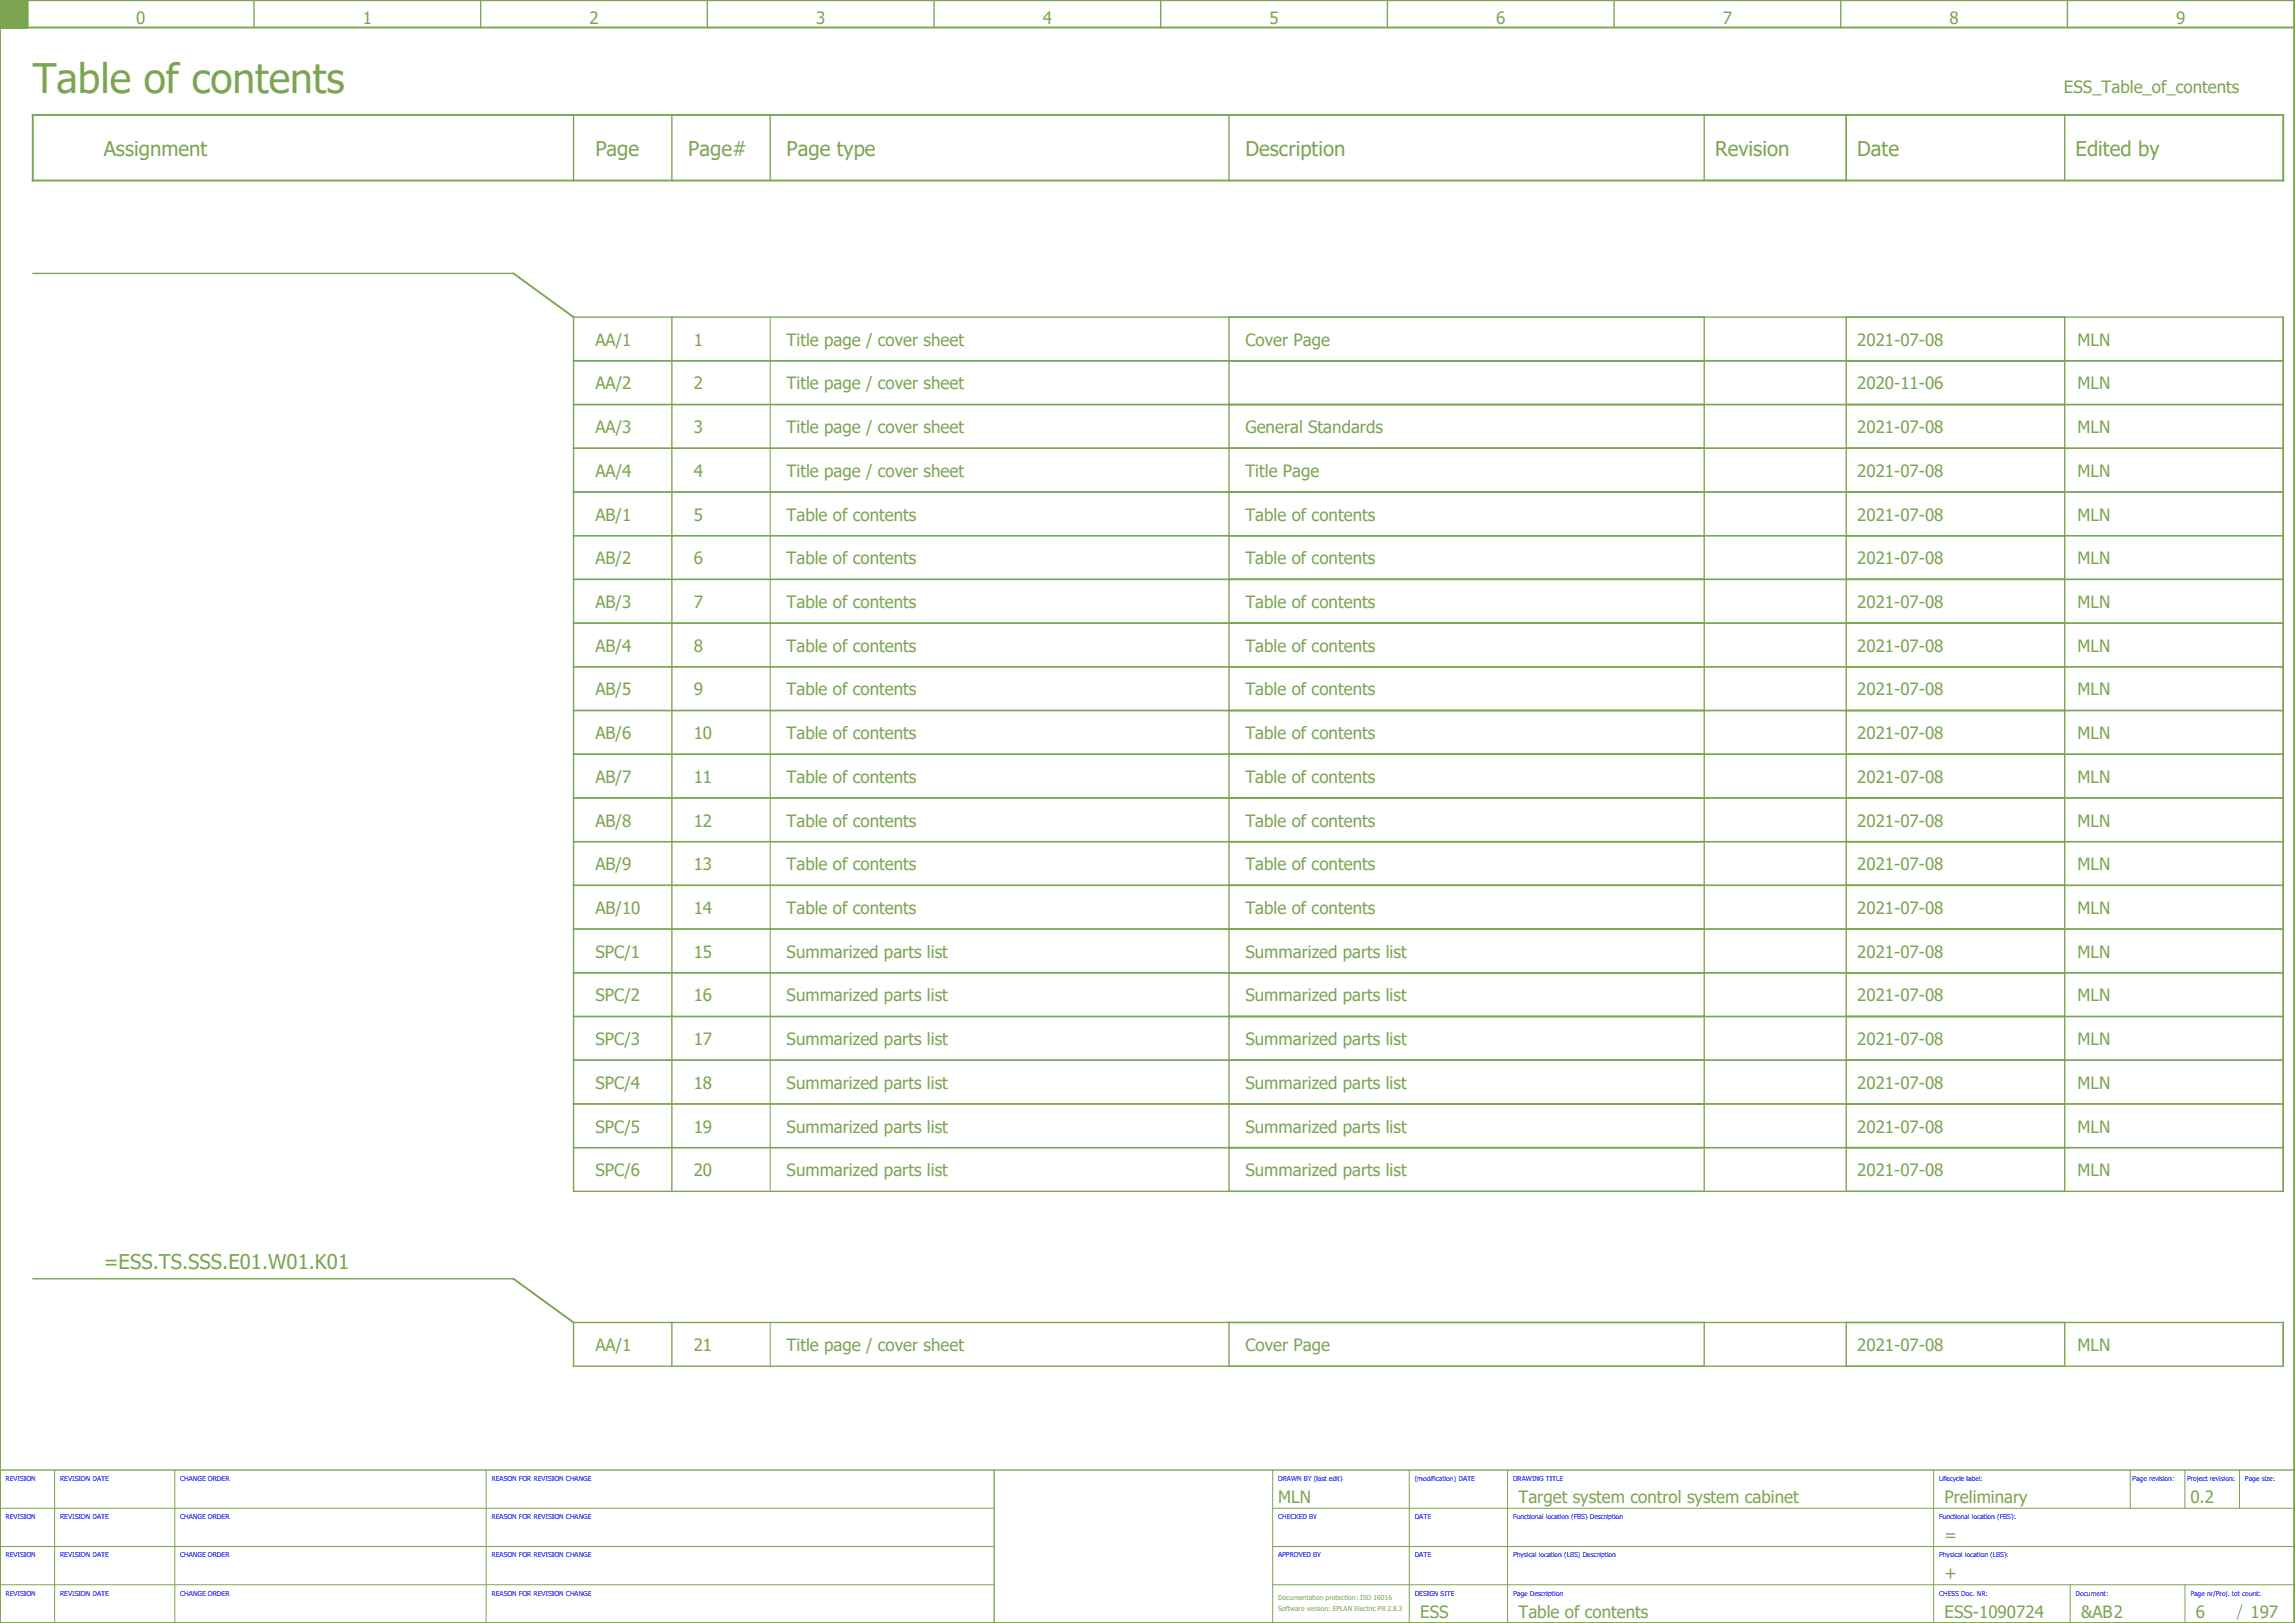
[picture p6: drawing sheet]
<svg xmlns="http://www.w3.org/2000/svg" width="420mm" height="297mm" viewBox="0 0 420 297" stroke-linecap="round" stroke-linejoin="round" font-family="sans-serif">
<defs><g id="words">
<text font-size="7.5" fill="#7ca552" x="6" y="17">Table of contents</text>
<g font-size="3.7" fill="#7ca552">
<text x="19" y="28.5">Assignment</text>
<text x="109" y="28.5">Page</text>
<text x="126" y="28.5">Page#</text>
<text x="144" y="28.5">Page type</text>
<text x="228" y="28.5">Description</text>
<text x="314" y="28.5">Revision</text>
<text x="340" y="28.5">Date</text>
<text x="380" y="28.5">Edited by</text>
<text x="19" y="232.3">=ESS.TS.SSS.E01.W01.K01</text>
</g>
<g font-size="3.1" fill="#7ca552">
<text x="24.9" y="4.4">0</text>
<text x="66.4" y="4.4">1</text>
<text x="107.9" y="4.4">2</text>
<text x="149.4" y="4.4">3</text>
<text x="190.9" y="4.4">4</text>
<text x="232.4" y="4.4">5</text>
<text x="273.9" y="4.4">6</text>
<text x="315.4" y="4.4">7</text>
<text x="356.9" y="4.4">8</text>
<text x="398.4" y="4.4">9</text>
<text x="377.9" y="17">ESS_Table_of_contents</text>
<text x="109" y="63.3">AA/1</text>
<text x="127" y="63.3">1</text>
<text x="144" y="63.3">Title page / cover sheet</text>
<text x="228" y="63.3">Cover Page</text>
<text x="340" y="63.3">2021-07-08</text>
<text x="380.4" y="63.3">MLN</text>
<text x="109" y="71.3">AA/2</text>
<text x="127" y="71.3">2</text>
<text x="144" y="71.3">Title page / cover sheet</text>
<text x="340" y="71.3">2020-11-06</text>
<text x="380.4" y="71.3">MLN</text>
<text x="109" y="79.3">AA/3</text>
<text x="127" y="79.3">3</text>
<text x="144" y="79.3">Title page / cover sheet</text>
<text x="228" y="79.3">General Standards</text>
<text x="340" y="79.3">2021-07-08</text>
<text x="380.4" y="79.3">MLN</text>
<text x="109" y="87.3">AA/4</text>
<text x="127" y="87.3">4</text>
<text x="144" y="87.3">Title page / cover sheet</text>
<text x="228" y="87.3">Title Page</text>
<text x="340" y="87.3">2021-07-08</text>
<text x="380.4" y="87.3">MLN</text>
<text x="109" y="95.3">AB/1</text>
<text x="127" y="95.3">5</text>
<text x="144" y="95.3">Table of contents</text>
<text x="228" y="95.3">Table of contents</text>
<text x="340" y="95.3">2021-07-08</text>
<text x="380.4" y="95.3">MLN</text>
<text x="109" y="103.3">AB/2</text>
<text x="127" y="103.3">6</text>
<text x="144" y="103.3">Table of contents</text>
<text x="228" y="103.3">Table of contents</text>
<text x="340" y="103.3">2021-07-08</text>
<text x="380.4" y="103.3">MLN</text>
<text x="109" y="111.3">AB/3</text>
<text x="127" y="111.3">7</text>
<text x="144" y="111.3">Table of contents</text>
<text x="228" y="111.3">Table of contents</text>
<text x="340" y="111.3">2021-07-08</text>
<text x="380.4" y="111.3">MLN</text>
<text x="109" y="119.3">AB/4</text>
<text x="127" y="119.3">8</text>
<text x="144" y="119.3">Table of contents</text>
<text x="228" y="119.3">Table of contents</text>
<text x="340" y="119.3">2021-07-08</text>
<text x="380.4" y="119.3">MLN</text>
<text x="109" y="127.3">AB/5</text>
<text x="127" y="127.3">9</text>
<text x="144" y="127.3">Table of contents</text>
<text x="228" y="127.3">Table of contents</text>
<text x="340" y="127.3">2021-07-08</text>
<text x="380.4" y="127.3">MLN</text>
<text x="109" y="135.3">AB/6</text>
<text x="127" y="135.3">10</text>
<text x="144" y="135.3">Table of contents</text>
<text x="228" y="135.3">Table of contents</text>
<text x="340" y="135.3">2021-07-08</text>
<text x="380.4" y="135.3">MLN</text>
<text x="109" y="143.3">AB/7</text>
<text x="127" y="143.3">11</text>
<text x="144" y="143.3">Table of contents</text>
<text x="228" y="143.3">Table of contents</text>
<text x="340" y="143.3">2021-07-08</text>
<text x="380.4" y="143.3">MLN</text>
<text x="109" y="151.3">AB/8</text>
<text x="127" y="151.3">12</text>
<text x="144" y="151.3">Table of contents</text>
<text x="228" y="151.3">Table of contents</text>
<text x="340" y="151.3">2021-07-08</text>
<text x="380.4" y="151.3">MLN</text>
<text x="109" y="159.3">AB/9</text>
<text x="127" y="159.3">13</text>
<text x="144" y="159.3">Table of contents</text>
<text x="228" y="159.3">Table of contents</text>
<text x="340" y="159.3">2021-07-08</text>
<text x="380.4" y="159.3">MLN</text>
<text x="109" y="167.3">AB/10</text>
<text x="127" y="167.3">14</text>
<text x="144" y="167.3">Table of contents</text>
<text x="228" y="167.3">Table of contents</text>
<text x="340" y="167.3">2021-07-08</text>
<text x="380.4" y="167.3">MLN</text>
<text x="109" y="175.3">SPC/1</text>
<text x="127" y="175.3">15</text>
<text x="144" y="175.3">Summarized parts list</text>
<text x="228" y="175.3">Summarized parts list</text>
<text x="340" y="175.3">2021-07-08</text>
<text x="380.4" y="175.3">MLN</text>
<text x="109" y="183.3">SPC/2</text>
<text x="127" y="183.3">16</text>
<text x="144" y="183.3">Summarized parts list</text>
<text x="228" y="183.3">Summarized parts list</text>
<text x="340" y="183.3">2021-07-08</text>
<text x="380.4" y="183.3">MLN</text>
<text x="109" y="191.3">SPC/3</text>
<text x="127" y="191.3">17</text>
<text x="144" y="191.3">Summarized parts list</text>
<text x="228" y="191.3">Summarized parts list</text>
<text x="340" y="191.3">2021-07-08</text>
<text x="380.4" y="191.3">MLN</text>
<text x="109" y="199.3">SPC/4</text>
<text x="127" y="199.3">18</text>
<text x="144" y="199.3">Summarized parts list</text>
<text x="228" y="199.3">Summarized parts list</text>
<text x="340" y="199.3">2021-07-08</text>
<text x="380.4" y="199.3">MLN</text>
<text x="109" y="207.3">SPC/5</text>
<text x="127" y="207.3">19</text>
<text x="144" y="207.3">Summarized parts list</text>
<text x="228" y="207.3">Summarized parts list</text>
<text x="340" y="207.3">2021-07-08</text>
<text x="380.4" y="207.3">MLN</text>
<text x="109" y="215.3">SPC/6</text>
<text x="127" y="215.3">20</text>
<text x="144" y="215.3">Summarized parts list</text>
<text x="228" y="215.3">Summarized parts list</text>
<text x="340" y="215.3">2021-07-08</text>
<text x="380.4" y="215.3">MLN</text>
<text x="109" y="247.3">AA/1</text>
<text x="127" y="247.3">21</text>
<text x="144" y="247.3">Title page / cover sheet</text>
<text x="228" y="247.3">Cover Page</text>
<text x="340" y="247.3">2021-07-08</text>
<text x="380.4" y="247.3">MLN</text>
<text x="234" y="275">MLN</text>
<text x="278" y="275">Target system control system cabinet</text>
<text x="356" y="275">Preliminary</text>
<text x="401" y="275">0.2</text>
<text x="356" y="282">=</text>
<text x="356" y="289">+</text>
<text x="260" y="296">ESS</text>
<text x="278" y="296">Table of contents</text>
<text x="356" y="296">ESS-1090724</text>
<text x="381" y="296">&amp;AB2</text>
<text x="402" y="296">6</text>
<text x="412" y="296">197</text>
</g>
<g font-size="1.2" fill="#00f">
<text x="1" y="271">REVISION</text>
<text x="11" y="271">REVISION DATE</text>
<text x="33" y="271">CHANGE ORDER</text>
<text x="90" y="271">REASON FOR REVISION CHANGE</text>
<text x="234" y="271">DRAWN BY (last edit)</text>
<text x="259" y="271">(modification) DATE</text>
<text x="277" y="271">DRAWING TITLE</text>
<text x="355" y="271">Lifecycle label:</text>
<text x="390.4" y="271">Page revision:</text>
<text x="400.4" y="271">Project revision:</text>
<text x="411" y="271">Page size:</text>
<text x="1" y="278">REVISION</text>
<text x="11" y="278">REVISION DATE</text>
<text x="33" y="278">CHANGE ORDER</text>
<text x="90" y="278">REASON FOR REVISION CHANGE</text>
<text x="234" y="278">CHECKED BY</text>
<text x="259" y="278">DATE</text>
<text x="277" y="278">Functional location (FBS) Description</text>
<text x="355" y="278">Functional location (FBS):</text>
<text x="1" y="285">REVISION</text>
<text x="11" y="285">REVISION DATE</text>
<text x="33" y="285">CHANGE ORDER</text>
<text x="90" y="285">REASON FOR REVISION CHANGE</text>
<text x="234" y="285">APPROVED BY</text>
<text x="259" y="285">DATE</text>
<text x="277" y="285">Physical location (LBS) Description</text>
<text x="355" y="285">Physical location (LBS):</text>
<text x="1" y="292">REVISION</text>
<text x="11" y="292">REVISION DATE</text>
<text x="33" y="292">CHANGE ORDER</text>
<text x="90" y="292">REASON FOR REVISION CHANGE</text>
<text x="259" y="292">DESIGN SITE</text>
<text x="277" y="292">Page Description</text>
<text x="355" y="292">CHESS Doc. NR:</text>
<text x="380" y="292">Document:</text>
<text x="401" y="292">Page nr/Proj. tot count:</text>
</g>
<g font-size="1.2" fill="#7ca552">
<text x="234" y="292.8">Documentation protection: ISO 16016</text>
<text x="234" y="294.8">Software version: EPLAN Electric P8 2.8.3</text>
</g>
</g></defs>
<path d="M0 5h420M0 0h420v297h-420zM5 0v5M6 21h412v12h-412zM94 50l11 8M94 234l11 8" fill="none" stroke="#7ca552" stroke-width=".35"/>
<g fill="none" stroke="#7ca552" stroke-width=".25">
<path d="M0 5h5M46.5 0v5M88 0v5M129.5 0v5M171 0v5M212.5 0v5M254 0v5M295.5 0v5M337 0v5M378.5 0v5M105 21v12M123 21v12"/>
<path d="M141 21v12M225 21v12M312 21h26v12h-26zM378 21v12M6 50h88M105 58h313v160h-313zM123 58v160M225 58v160M312 58v160M338 58v160M378 58v160M105 66h313"/>
<path d="M105 74h313M105 82h313M105 90h313M105 98h313M105 106h313M105 114h313M105 122h313M105 130h313M105 138h313M105 146h313M105 154h313M105 162h313"/>
<path d="M105 170h313M105 178h313M105 194h313M105 186h313M225 194h87M338 194h40M105 202h313M105 210h313M6 234h88M105 242h313v8h-313zM123 242v8M225 242v8"/>
<path d="M312 242v8M338 242v8M378 242v8M182 269v28M420 269h-420v28"/>
</g>
<path d="M0 0h5v5h-5z" fill="#7ca552" stroke="#7ca552" stroke-width=".18"/>
<g fill="none" stroke="#7ca552" stroke-width=".18">
<path d="M141 58v160M141 242v8M0 276h182M10 269v28M32 269v28M89 269v28M233 276h187M233 269v28M258 269v28M276 269v28M354 269v28M390 269v7"/>
<path d="M400 269v7M410 269v7M0 283h182M0 290h182M233 283h187M233 290h187M379 290v7M400 290v7M410.4 293.6l-.8 2.8"/>
</g>
<use href="#words"/>
</svg>
